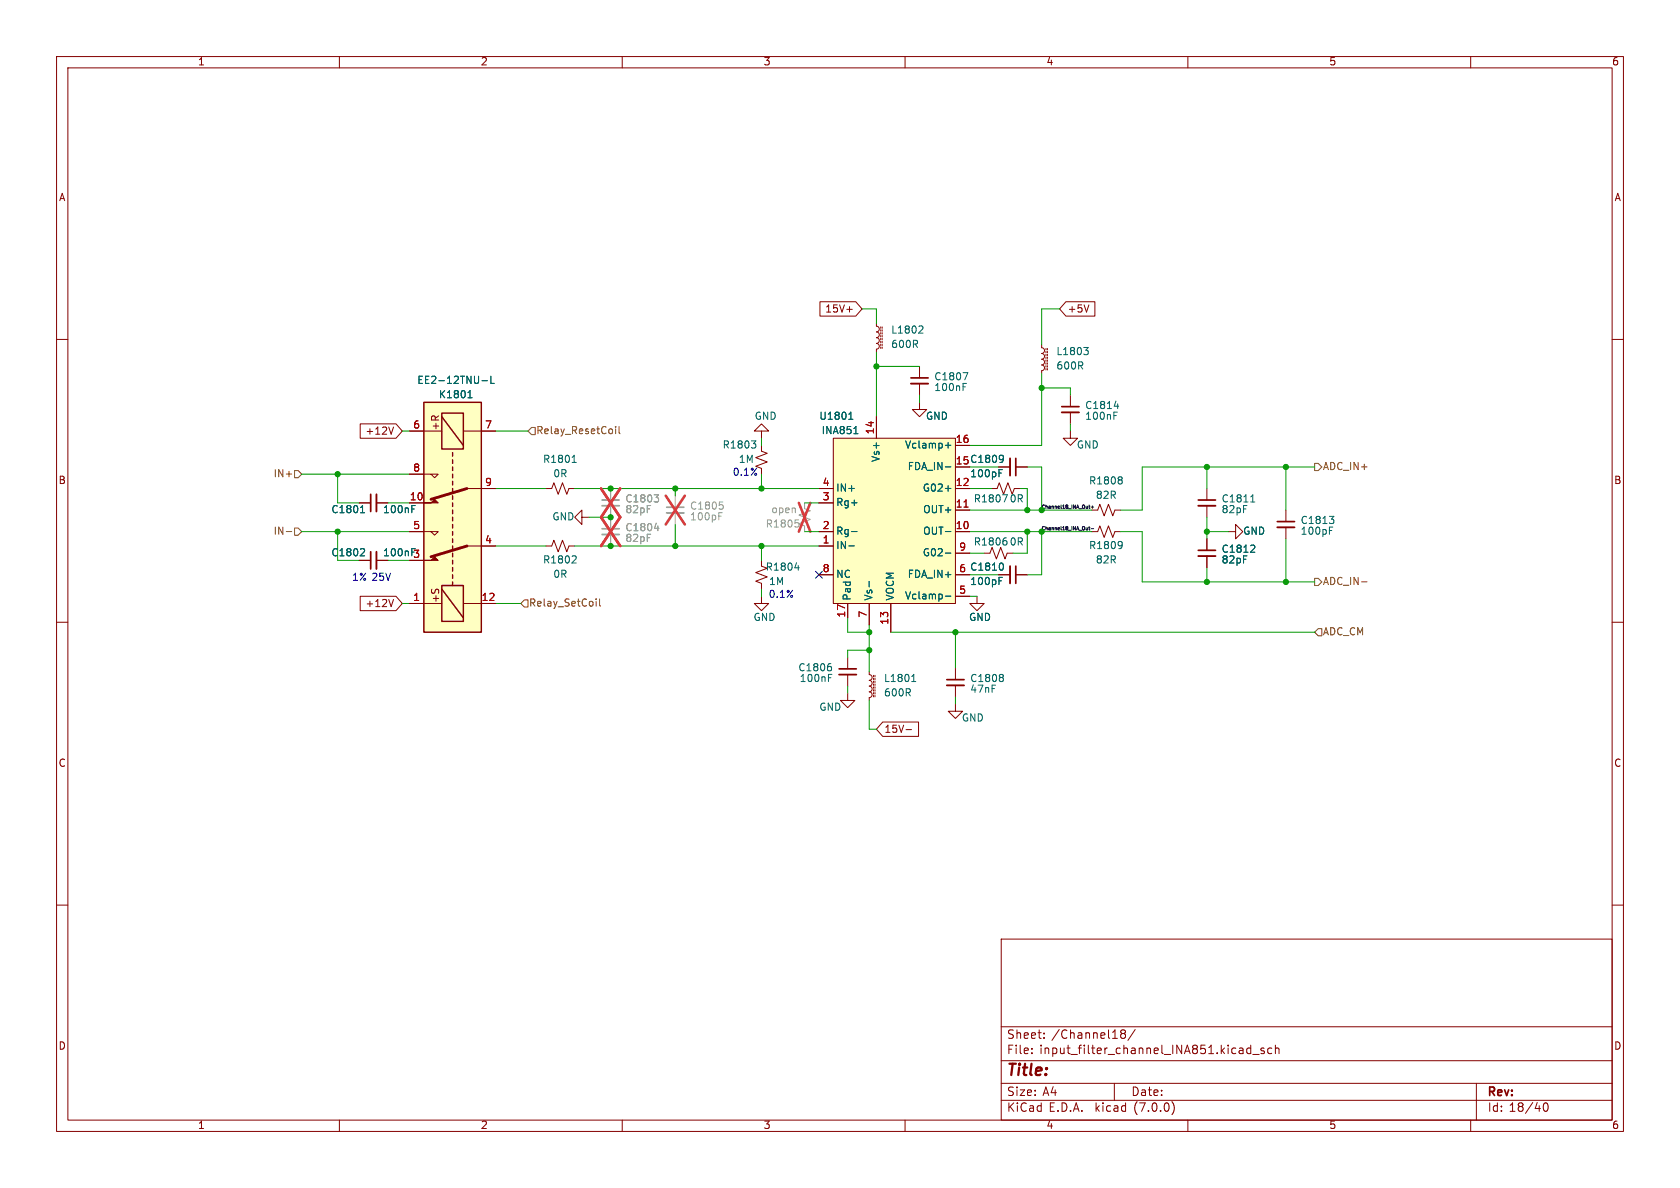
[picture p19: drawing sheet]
<svg xmlns="http://www.w3.org/2000/svg" width="297mm" height="210mm" viewBox="0 0 297 210" stroke-linecap="round" stroke-linejoin="round" font-family="sans-serif">
<defs><g id="words">
<text font-size="2.8" fill="#840000" x="178" y="190.8">Title:</text>
<g font-size="2.1" fill="#840000">
<text x="178" y="183.9">Sheet:</text>
<text x="185.9" y="183.9">/Channel18/</text>
<text x="178" y="186.6">File:</text>
<text x="183.8" y="186.6">input_filter_channel_INA851.kicad_sch</text>
<text x="178" y="196.8">KiCad</text>
<text x="178" y="194">Size:</text>
<text x="184.3" y="194">A4</text>
<text x="185.4" y="196.8">E.D.A.</text>
<text x="193.7" y="196.8">kicad</text>
<text x="200" y="194">Date:</text>
<text x="200.6" y="196.8">(7.0.0)</text>
<text x="263" y="194.2">Rev:</text>
<text x="263" y="196.8">Id: 18/40</text>
</g>
<g font-size="1.8" fill="#840000">
<text x="35" y="11.8">1</text>
<text x="85" y="11.8">2</text>
<text x="135" y="11.8">3</text>
<text x="185" y="11.8">4</text>
<text x="235" y="11.8">5</text>
<text x="285" y="11.8">6</text>
<text x="10.4" y="35.8">A</text>
<text x="285.4" y="35.8">A</text>
<text x="145.8" y="55.5">15V+</text>
<text x="188.8" y="55.5">+5V</text>
<text x="64.5" y="77.1">+12V</text>
<text x="77.9" y="76.2" transform="rotate(-90 77.9 76.2)">+ R</text>
<text x="10.3" y="85.8">B</text>
<text x="285.3" y="85.8">B</text>
<text x="64.5" y="107.6">+12V</text>
<text x="77.9" y="106.6" transform="rotate(-90 77.9 106.6)">+ S</text>
<text x="156.4" y="129.8">15V-</text>
<text x="10.3" y="135.8">C</text>
<text x="285.3" y="135.8">C</text>
<text x="10.3" y="185.8">D</text>
<text x="285.3" y="185.8">D</text>
<text x="35" y="199.8">1</text>
<text x="85" y="199.8">2</text>
<text x="135" y="199.8">3</text>
<text x="185" y="199.8">4</text>
<text x="235" y="199.8">5</text>
<text x="285" y="199.8">6</text>
</g>
<g font-size="1.8" fill="#006464">
<text x="157.5" y="59.2">L1802</text>
<text x="157.5" y="61.8">600R</text>
<text x="186.7" y="63.1">L1803</text>
<text x="186.7" y="65.6">600R</text>
<text x="73.7" y="68.1">EE2-12TNU-L</text>
<text x="77.5" y="70.7">K1801</text>
<text x="165.1" y="67.5">C1807</text>
<text x="165.1" y="69.4">100nF</text>
<text x="133.4" y="74.5">GND</text>
<text x="144.8" y="74.5">U1801</text>
<text x="145.2" y="77">INA851</text>
<text x="163.6" y="74.5">GND</text>
<text x="191.8" y="72.6">C1814</text>
<text x="191.8" y="74.5">100nF</text>
<text x="95.9" y="82.1">R1801</text>
<text x="127.7" y="79.6">R1803</text>
<text x="130.6" y="82.1">1M</text>
<text x="155.8" y="81.8" transform="rotate(-90 155.8 81.8)">Vs+</text>
<text x="159.9" y="79.6">Vclamp+</text>
<text x="160.4" y="83.4">FDA_IN-</text>
<text x="168.9" y="82.3">15 C1809</text>
<text x="190.3" y="79.6">GND</text>
<text x="97.8" y="84.6">0R</text>
<text x="147.8" y="89.7">Rg+</text>
<text x="147.8" y="87.2">IN+</text>
<text x="163" y="87.2">G02+</text>
<text x="171.5" y="84.6">100pF</text>
<text x="172.1" y="89.1">R1807</text>
<text x="178.4" y="89.1">0R</text>
<text x="192.5" y="85.9">R1808</text>
<text x="193.7" y="88.5">82R</text>
<text x="215.9" y="89.1">C1811</text>
<text x="58.5" y="91">C1801</text>
<text x="67.7" y="91">100nF</text>
<text x="97.6" y="92.3">GND</text>
<text x="147.8" y="94.8">Rg-</text>
<text x="163.1" y="94.8">OUT-</text>
<text x="163.1" y="91">OUT+</text>
<text x="215.9" y="91">82pF</text>
<text x="219.7" y="94.8">GND</text>
<text x="229.9" y="92.9">C1813</text>
<text x="229.9" y="94.8">100pF</text>
<text x="58.5" y="98.6">C1802</text>
<text x="67.7" y="98.6">100nF 3</text>
<text x="95.9" y="99.9">R1802</text>
<text x="135.3" y="101.2">R1804</text>
<text x="147.8" y="97.3">IN-</text>
<text x="163" y="98.6">G02-</text>
<text x="172.1" y="96.7">R1806</text>
<text x="178.4" y="96.7">0R</text>
<text x="192.5" y="97.3">R1809</text>
<text x="193.7" y="99.9">82R</text>
<text x="215.9" y="98">C1812</text>
<text x="215.9" y="99.9">82pF</text>
<text x="97.8" y="102.4">0R</text>
<text x="135.9" y="103.7">1M</text>
<text x="147.8" y="102.4">NC</text>
<text x="150.7" y="106.2" transform="rotate(-90 150.7 106.2)">Pad</text>
<text x="154.5" y="106.2" transform="rotate(-90 154.5 106.2)">Vs-</text>
<text x="158.3" y="106.2" transform="rotate(-90 158.3 106.2)">VOCM</text>
<text x="159.9" y="106.2">Vclamp-</text>
<text x="160.4" y="102.4">FDA_IN+</text>
<text x="171.5" y="103.7">100pF</text>
<text x="133.2" y="110">GND</text>
<text x="171.3" y="110">GND</text>
<text x="141.1" y="118.9">C1806</text>
<text x="141.3" y="120.8">100nF</text>
<text x="144.8" y="125.9">GND</text>
<text x="156.2" y="120.8">L1801</text>
<text x="156.2" y="123.4">600R</text>
<text x="171.5" y="120.8">C1808</text>
<text x="171.5" y="122.7">47nF</text>
<text x="170" y="127.8">GND</text>
</g>
<g font-size="1.8" fill="#a90000">
<text x="73" y="75.9">6</text>
<text x="85.7" y="75.9">7</text>
<text x="154.7" y="76.8" transform="rotate(-90 154.7 76.8)">14</text>
<text x="73" y="83.6">8</text>
<text x="168.9" y="78.5">16</text>
<text x="72.4" y="88.6">10</text>
<text x="85.7" y="86.1">9</text>
<text x="145.4" y="88.6">3</text>
<text x="145.4" y="86.1">4</text>
<text x="168.9" y="89.9">11</text>
<text x="168.9" y="86.1">12</text>
<text x="73" y="93.7">5</text>
<text x="145.4" y="93.7">2</text>
<text x="168.9" y="93.7">10</text>
<text x="85.7" y="96.3">4</text>
<text x="145.4" y="96.3">1</text>
<text x="145.4" y="101.3">8</text>
<text x="169.5" y="101.3">6 C1810</text>
<text x="169.5" y="97.5">9</text>
<text x="73" y="106.4">1</text>
<text x="85.1" y="106.4">12</text>
<text x="169.5" y="105.2">5</text>
<text x="149.6" y="109.2" transform="rotate(-90 149.6 109.2)">17</text>
<text x="153.4" y="109.3" transform="rotate(-90 153.4 109.3)">7</text>
<text x="157.2" y="110.5" transform="rotate(-90 157.2 110.5)">13</text>
</g>
<g font-size="1.8" fill="#725600">
<text x="94.8" y="77">Relay_ResetCoil</text>
<text x="233.9" y="83.4">ADC_IN+</text>
<text x="48.2" y="84.6">IN+</text>
<text x="48.2" y="94.8">IN-</text>
<text x="93.5" y="107.5">Relay_SetCoil</text>
<text x="233.9" y="103.7">ADC_IN-</text>
<text x="233.9" y="112.6">ADC_CM</text>
</g>
<g font-size="1.8" fill="#989898">
<text x="110.5" y="89.1">C1803</text>
<text x="110.5" y="91">82pF</text>
<text x="110.5" y="94.2">C1804</text>
<text x="121.9" y="90.4">C1805</text>
<text x="121.9" y="92.3">100pF</text>
<text x="135.3" y="93.5">R1805</text>
<text x="136.3" y="91">open</text>
<text x="110.5" y="96.1">82pF</text>
</g>
<g font-size="1.8" fill="#0000c2">
<text x="129.5" y="84.3">0.1%</text>
<text x="62.2" y="102.9">1% 25V</text>
<text x="135.9" y="105.9">0.1%</text>
</g>
<g font-size=".8" fill="#0f0f0f">
<text x="184.1" y="93.8">Channel18_INA_Out-</text>
<text x="184.1" y="90">Channel18_INA_Out+</text>
</g>
</g></defs>
<g fill="none" stroke="#840000" stroke-width=".18">
<path d="M10 10h277v190h-277zM12 12h273v186h-273zM60 10v2M110 10v2M160 10v2M210 10v2M260 10v2M10 60h2M145 53.3h6.3l1.1 1.3-1.1 1.3h-6.3zM149.7 54.7h1M154.9 57.2v.5l.4 .1 .1 .4-.1 .3-.4 .2 .4 .1 .1 .4-.1 .4-.4 .1 .4 .1 .1 .4-.1 .4-.4 .1 .4 .2 .1 .3-.1 .4-.4 .1v.5M155.7 57.8v.2"/>
<path d="M155.7 58.3v.2M155.7 58.8v.3M155.7 59.3v.3M155.7 59.8v.3M156 57.8v.2M156 58.3v.2M156 58.8v.3M156 59.3v.3M156 59.8v.3M188.4 53.3h5.2v2.6h-5.2l-1.1-1.3zM285 60h2M63.7 74.9h6.3l1.1 1.3-1.1 1.3h-6.3z"/>
<path d="M69.6 75.5l-.5 1.3M72.4 76.2h5.7M81.9 76.2h5.7M134.6 76.2h1.3l-1.3-1.3-1.3 1.3h1.3v1.3M134.6 78.7v1.1l1 .3-2 .8 2 .8-2 .7 1 .4v1M147.3 77.5h21.6v29.2h-21.6zM154.9 73.7v3.8M155.7 60.3v.3M155.7 60.8v.3M155.7 61.3v.3M156 60.3v.3M156 60.8v.3"/>
<path d="M156 61.3v.3M162.6 71.1v1.3h1.2l-1.2 1.3-1.3-1.3h1.3M162.6 64.8v2M162.6 67.8v2.1M168.9 78.7h2.5M184.1 61v.5l.4 .1 .2 .4-.2 .3-.4 .2 .4 .1 .2 .4-.2 .4-.4 .1 .4 .2 .2 .3-.2 .4-.4 .1 .4 .2 .2 .3-.2 .4-.4 .1v.5M184.9 61.6v.2M184.9 62.1v.3M184.9 62.6v.3M184.9 63.1v.3M184.9 63.6v.3M184.9 64.1v.3"/>
<path d="M184.9 64.6v.3M184.9 65.2v.2M185.2 61.6v.2M185.2 62.1v.3M185.2 62.6v.3M185.2 63.1v.3M185.2 63.6v.3M185.2 64.1v.3M185.2 64.6v.3M185.2 65.2v.2M189.2 76.2v1.3h1.3l-1.3 1.2-1.2-1.2h1.2M189.2 69.9v2"/>
<path d="M189.2 72.9v2M63.5 88.9h2M63.5 99.1h2M66.5 88.9h2.1M66.5 99.1h2.1M72.4 94h5.1l-.7 .6-.6-.6M72.4 83.8h5.1l-.7 .7-.6-.7M72.4 88.9h2.5M72.4 99.1h2.5M82.5 96.5h5.1M82.5 86.4h5.1M96.5 96.5h1l.4-1 .8 2 .7-2 .8 2 .4-1h1"/>
<path d="M96.5 86.4h1l.4-1.1 .8 2.1 .7-2.1 .8 2.1 .4-1h1M102.9 91.4v-1.2l-1.3 1.2 1.3 1.3v-1.3h1.2M134.6 99.1v1l1 .4-2 .7 2 .8-2 .7 1 .4v1M144.8 96.5h2.5M144.8 94h2.5M144.8 86.4h2.5M144.8 88.9h2.5M168.9 94h2.5M168.9 90.2h2.5M168.9 86.4h2.5M168.9 97.8h2.5M174 97.8h1l.4-1 .7 2 .8-2 .8 2 .4-1h1"/>
<path d="M175.3 86.4h1l.4-1.1 .7 2.1 .8-2.1 .7 2.1 .4-1h1M176.5 82.6h2.1M179.6 82.6h2M193 90.2h1.1l.3-1 .8 2 .8-2 .7 2 .4-1h1M193 94h1.1l.3-1 .8 2 .8-2 .7 2 .4-1h1M213.4 86.4v2M213.4 89.4v2M213.4 95.3v2M213.4 98.3v2M217.2 94h1.2v-1.3l1.3 1.3-1.3 1.3v-1.3M227.3 90.2v2M227.3 93.2v2.1"/>
<path d="M10 110h2M63.7 105.4h6.3l1.1 1.3-1.1 1.3h-6.3zM69.6 106l-.5 1.2M72.4 106.7h5.7M81.9 106.7h5.7M134.6 105.4v1.3h1.3l-1.3 1.3-1.3-1.3h1.3M144.8 101.6h2.5M149.9 106.7v2.5M149.9 116.2v2M149.9 119.3v2M153.7 118.7v.6l.3 .1 .2 .4-.2 .3-.3 .2 .3 .1 .2 .4-.2 .3-.3 .2 .3 .1 .2 .4-.2 .4-.3 .1 .3 .2 .2 .3-.2 .4-.3 .1v.5M153.7 106.7v3.8"/>
<path d="M154.4 119.4v.2M154.4 119.9v.2M154.7 119.4v.2M154.7 119.9v.2M157.5 106.7v5.1M168.9 105.4h2.5M168.9 101.6h2.5M168.9 118.1v2M172.7 105.4v1.3h1.3l-1.3 1.3-1.3-1.3h1.3M176.5 101.6h2.1M179.6 101.6h2M285 110h2"/>
<path d="M149.9 122.6v1.2h-1.3l1.3 1.3 1.2-1.3h-1.2M154.4 120.4v.3M154.4 120.9v.3M154.4 121.4v.3M154.4 121.9v.3M154.4 122.4v.3M154.4 122.9v.3M154.7 120.4v.3M154.7 120.9v.3M154.7 121.4v.3M154.7 121.9v.3M154.7 122.4v.3"/>
<path d="M154.7 122.9v.3M156.1 127.6h6.3v2.6h-6.3l-1.2-1.3zM160.2 129h.9M168.9 124.5v1.2h1.3l-1.3 1.3-1.3-1.3h1.3M168.9 121.2v2M10 160h2M285 160h2M177 166h108v32h-108zM60 198v2M110 198v2M160 198v2M177 194.5h108"/>
<path d="M177 191.5h108M177 187.5h108M177 181.5h108M182.4 186.1v.2M182.4 185.3v.2M184.6 183.4v.2M184.6 182.6v.2M197 191.5v3M198.4 182.7l-.3-.3 .3-.3h.3l.3 .2-.3 .4M198.4 182.7l-.3 .3 .1 .4 .2 .2 .4-.1 .2-.2v-.3l-.3-.3M198.4 182.7h.3M200.7 182l-1.3 1.9"/>
<path d="M207.2 194.7a1.72 1.72 0 0 1 0 2.3M210 198v2M220.5 186.1l.2 .2 .4-.1M221.1 184.8v1.5M221.1 185.3h-.4l-.2 .1M221.5 186.4h1.1M223.5 185.3h-.4l-.2 .2 .1 .2 .5 .1v.4h-.6M224.8 185.3h-.4l-.3 .2v.5l.2 .2h.5M225.5 185.4l.2-.1h.3l.1 1M225.5 184.8v1.5M260 198v2M261 191.5v6.5"/>
<path d="M273 195h.2a.81 .81 0 0 1 .6 .6 .81 .81 0 0 1-.3 .8l-.2 .1a.81 .81 0 0 1-.6-.7 .81 .81 0 0 1 .3-.8z"/>
</g>
<g fill="none" stroke="#006464" stroke-width=".18">
<path d="M162.9 57.6l.3 .3-.1 .3-.7 .7h.8M82.7 70.3h.8M82.9 69.3l.2-.3v1.3M85.2 67.3h1M86.8 66.5v1.3h.6M132.8 77.9h.8l-.4 .5M133.4 78.4l.2 .3v.3l-.2 .2M150.1 74.1h.7M150.2 73.2l.2-.3v1.2M150.9 76.7h.8M167.1 78.7h1M167.6 78.2v1"/>
<path d="M170.3 65.9h.8l-.5 1.2M191.6 61.4h.8l-.4 .5M192.1 61.9l.3 .3v.3l-.3 .2M197 71.8h.8M197.6 71.4v.8M63.7 90.6h.8M64 89.5l.1-.1v1.2M64.2 97l.3 .2-.1 .3-.7 .8h.8M72.8 89.4h.6M101.1 81.7h.8M101.4 80.7l.1-.2v1.2M101.6 98.3l.3 .2-.1 .3-.7 .7h.8"/>
<path d="M141.1 100v.8M150.1 96.5h.9M150.5 94h1M167.1 94h1M167.1 86.3h1M167.1 82.5h1M167.1 97.8h1M176.6 83h.6M177.1 80.5l.2 .1a1.07 1.07 0 0 1-.1 1M177.2 99.6l.2 .4-.2 .7M177.2 87.5h.9l-.6 1.2M177.4 81l-.3 .3"/>
<path d="M177.7 95.1h.2M177.8 95.6h.1M177.9 96.3l-.1 .1M198.2 84.3l.2 .2-.2 .3 .2 .3v.2l-.2 .3M198.2 95.7l.1 .1a1.07 1.07 0 0 1-.1 1.1M198.4 96.3l-.2 .2M221.1 88.7h.7M221.4 87.6l.1-.1v1.2M221.6 96.4l.2 .2v.3l-.7 .7h.7M235 91.3h.8l-.4 .5M235.6 91.8l.2 .2v.3l-.2 .2M140.5 100.4h.8"/>
<path d="M146.5 119.2h.6M146.6 117.3h.3M146.8 117.8l.2 .2v.3l-.2 .3M153.7 102.8v1M161.3 119.5l.2-.3v1.3M167.1 105.4h1M176.6 102.1h.6M177.1 119.2l.3 .3-.3 .3 .3 .2v.2l-.3 .3M161.2 120.5h.7"/>
</g>
<g fill="#ffffc2" stroke="#ffffc2" stroke-width=".18">
<path d="M147.3 77.5h21.6v29.2h-21.6z"/>
<path d="M74.9 71.1h10.2v40.7h-10.2z"/>
</g>
<path d="M170.4 89.6h.7" fill="none" stroke="#a90000" stroke-width=".18"/>
<path d="M106.4 89.4h3.1M106.4 94.5h3.1M117.9 90.7h3" fill="none" stroke="#a1a1a1" stroke-width=".33"/>
<path d="M106.4 88.4h3.1M106.4 93.5h3.1M117.9 89.7h3" fill="none" stroke="#a1a1a1" stroke-width=".3"/>
<path d="M107.9 86.4v2M107.9 89.4v4.1M107.9 94.5v2M119.4 87.6v2.1M119.4 90.7v2M142.2 88.9v1l1.1 .4-2.1 .8 2.1 .7-2.1 .8 1 .4v1" fill="none" stroke="#a1a1a1" stroke-width=".18"/>
<path d="M115.6 87.5h.8l-.4 .5M115.7 93.4h.8M116.2 88l.2 .2v.3l-.2 .2M116.3 93v.8M127.2 88.7h.6M127.6 89.2l.3 .3v.3l-.3 .2M140.6 91.9h.6M141 92.4l.2 .2v.3l-.2 .3" fill="none" stroke="#989898" stroke-width=".18"/>
<path d="M106.3 86.4l3.3 5-3.3 5.1M109.6 86.4l-3.3 5 3.3 5.1M117.7 87.6l3.4 5.1M121.1 87.6l-3.4 5.1M141.2 88.9l2.1 5.1M143.3 88.9l-2.1 5.1" fill="none" stroke="#eb3a3d" stroke-width=".46"/>
<path d="M161 67.8h3.1M187.7 72.9h3.1M66.5 87.4v3M66.5 97.5v3.1M178.6 81v3.1M211.8 89.4h3.1M211.8 98.3h3.1M225.8 93.2h3.1M148.3 119.3h3.1M178.6 100.1v3M167.4 121.2h3" fill="none" stroke="#840000" stroke-width=".33"/>
<path d="M161 66.8h3.1M187.7 71.9h3.1M65.5 87.4v3M65.5 97.5v3.1M179.6 81v3.1M211.8 88.4h3.1M211.8 97.3h3.1M225.8 92.2h3.1M148.3 118.2h3.1M179.6 100.1v3M167.4 120.1h3" fill="none" stroke="#840000" stroke-width=".3"/>
<g fill="none" stroke="#840000" stroke-width=".25">
<path d="M74.9 71.1h10.2v40.7h-10.2zM78.1 73h3.8v6.4h-3.8zM78.1 73.7l3.8 5M80 80v.6M80 81.3v.6M80 82.6v.6M80 83.8v.7M80 85.1v.6M80 86.4v.6M80 87.6v.7M80 88.9v.6M80 90.2v.6"/>
<path d="M80 91.4v.7M80 92.7v.6M80 94v.6M80 95.3v.6M80 96.5v.7M80 97.8v.6M80 99.1v.6M78.1 103.5h3.8v6.4h-3.8zM78.1 104.1l3.8 5.1M80 100.3v.7M80 101.6v.6M80 102.9v.6"/>
</g>
<path d="M82.5 96.5l-6.3 1.9M82.5 86.4l-6.3 1.9" fill="none" stroke="#840000" stroke-width=".51"/>
<g fill="#840000" stroke="#840000" stroke-width=".18">
<path d="M74.9 99.1h1.3l.6-.7 .7 .7z"/>
<path d="M74.9 88.9h1.3l.6-.6 .7 .6z"/>
</g>
<g fill="none" stroke="#725600" stroke-width=".18">
<path d="M94 75.6h.6v1.2h-.6l-.7-.6zM108.8 75.4v.1M108.8 75.8v.9M109.4 75.4v1.1l.2 .2M50.6 94h1M52.1 83.2h.6l.6 .6-.6 .7h-.6zM52.1 93.3h.6l.6 .7-.6 .6h-.6zM232.4 81.9h.6l.7 .7-.7 .6h-.6zM92.7 106h.6v1.3h-.6l-.6-.6zM105.4 105.9v.1M105.4 106.3v.8M106 105.9v1.1l.2 .1"/>
<path d="M232.4 102.2h.6l.7 .7-.7 .6h-.6zM233 111.1h.7v1.3h-.7l-.6-.6zM240.7 102.9h1"/>
</g>
<path d="M192.5 93.3h.2M192.5 89.5h.2M192.6 93.1v.5l.1 .1M192.6 89.8l.1 .1M192.9 93.5h.5M192.9 89.6h.5M193.1 89.4v.5" fill="none" stroke="#0f0f0f" stroke-width=".18"/>
<g fill="none" stroke="#009600" stroke-width=".18">
<path d="M152.4 54.6h2.5v2.6M187.3 54.6h-3.2v6.4M71.1 76.2h1.3M87.6 76.2h5.7M134.6 77.5v1.2M154.9 62.2v11.5M154.9 64.8h7.7M162.6 69.9v1.2M184.1 66v12.7h-12.7M184.1 68.6h5.1v1.3M189.2 74.9v1.3M53.3 94h19.1"/>
<path d="M53.3 83.8h19.1M59.7 94v5.1h3.8M59.7 83.8v5.1h3.8M68.6 99.1h3.8M68.6 88.9h3.8M87.6 86.4h8.9M87.6 96.5h8.9M101.6 86.4h43.2M101.6 96.5h43.2M104.1 91.4h3.8M119.4 86.4v1.2M119.4 92.7v3.8"/>
<path d="M134.6 83.8v2.6M134.6 96.5v2.6M142.2 94h2.6M142.2 88.9h2.6M171.4 94h21.6M171.4 90.2h21.6M171.4 82.6h5.1M171.4 86.4h3.9M171.4 97.8h2.6M180.3 86.4h1.3v3.8M181.6 82.6h2.5v7.6M181.6 94v3.8h-2.5"/>
<path d="M184.1 94v7.6h-2.5M198.1 94h3.8v8.9h30.5M213.4 94h3.8M213.4 82.6v3.8M213.4 91.4v3.9M227.3 82.6v7.6M227.3 95.3v7.6M232.4 82.6h-30.5v7.6h-3.8M71.1 106.7h1.3M87.6 106.7h4.5M134.6 104.1v1.3M149.9 109.2v2.6h3.8"/>
<path d="M153.7 110.5v8.2M153.7 114.9h-3.8v1.3M157.5 111.8h74.9M168.9 111.8v6.3M171.4 101.6h5.1M171.4 105.4h1.3M213.4 100.3v2.6M149.9 121.3v1.3M153.7 123.8v5.1h1.2M168.9 123.2v1.3"/>
</g>
<path d="M144.2 101l1.2 1.2M145.4 101l-1.2 1.2" fill="none" stroke="#000084" stroke-width=".18"/>
<g fill="#009600" stroke="#009600" stroke-width=".18">
<circle cx="184.1" cy="94" r=".46"/>
<circle cx="227.3" cy="102.9" r=".46"/>
<circle cx="213.4" cy="102.9" r=".46"/>
<circle cx="213.4" cy="94" r=".46"/>
<circle cx="213.4" cy="82.6" r=".46"/>
<circle cx="227.3" cy="82.6" r=".46"/>
<circle cx="59.7" cy="83.8" r=".46"/>
<circle cx="107.9" cy="96.5" r=".46"/>
<circle cx="107.9" cy="91.4" r=".46"/>
<circle cx="107.9" cy="86.4" r=".46"/>
<circle cx="59.7" cy="94" r=".46"/>
<circle cx="184.1" cy="90.2" r=".46"/>
<circle cx="181.6" cy="94" r=".46"/>
<circle cx="153.7" cy="111.8" r=".46"/>
<circle cx="181.6" cy="90.2" r=".46"/>
<circle cx="154.9" cy="64.8" r=".46"/>
<circle cx="168.9" cy="111.8" r=".46"/>
<circle cx="184.1" cy="68.6" r=".46"/>
<circle cx="134.6" cy="96.5" r=".46"/>
<circle cx="134.6" cy="86.4" r=".46"/>
<circle cx="119.4" cy="86.4" r=".46"/>
<circle cx="119.4" cy="96.5" r=".46"/>
<circle cx="153.7" cy="114.9" r=".46"/>
</g>
<use href="#words"/>
</svg>
